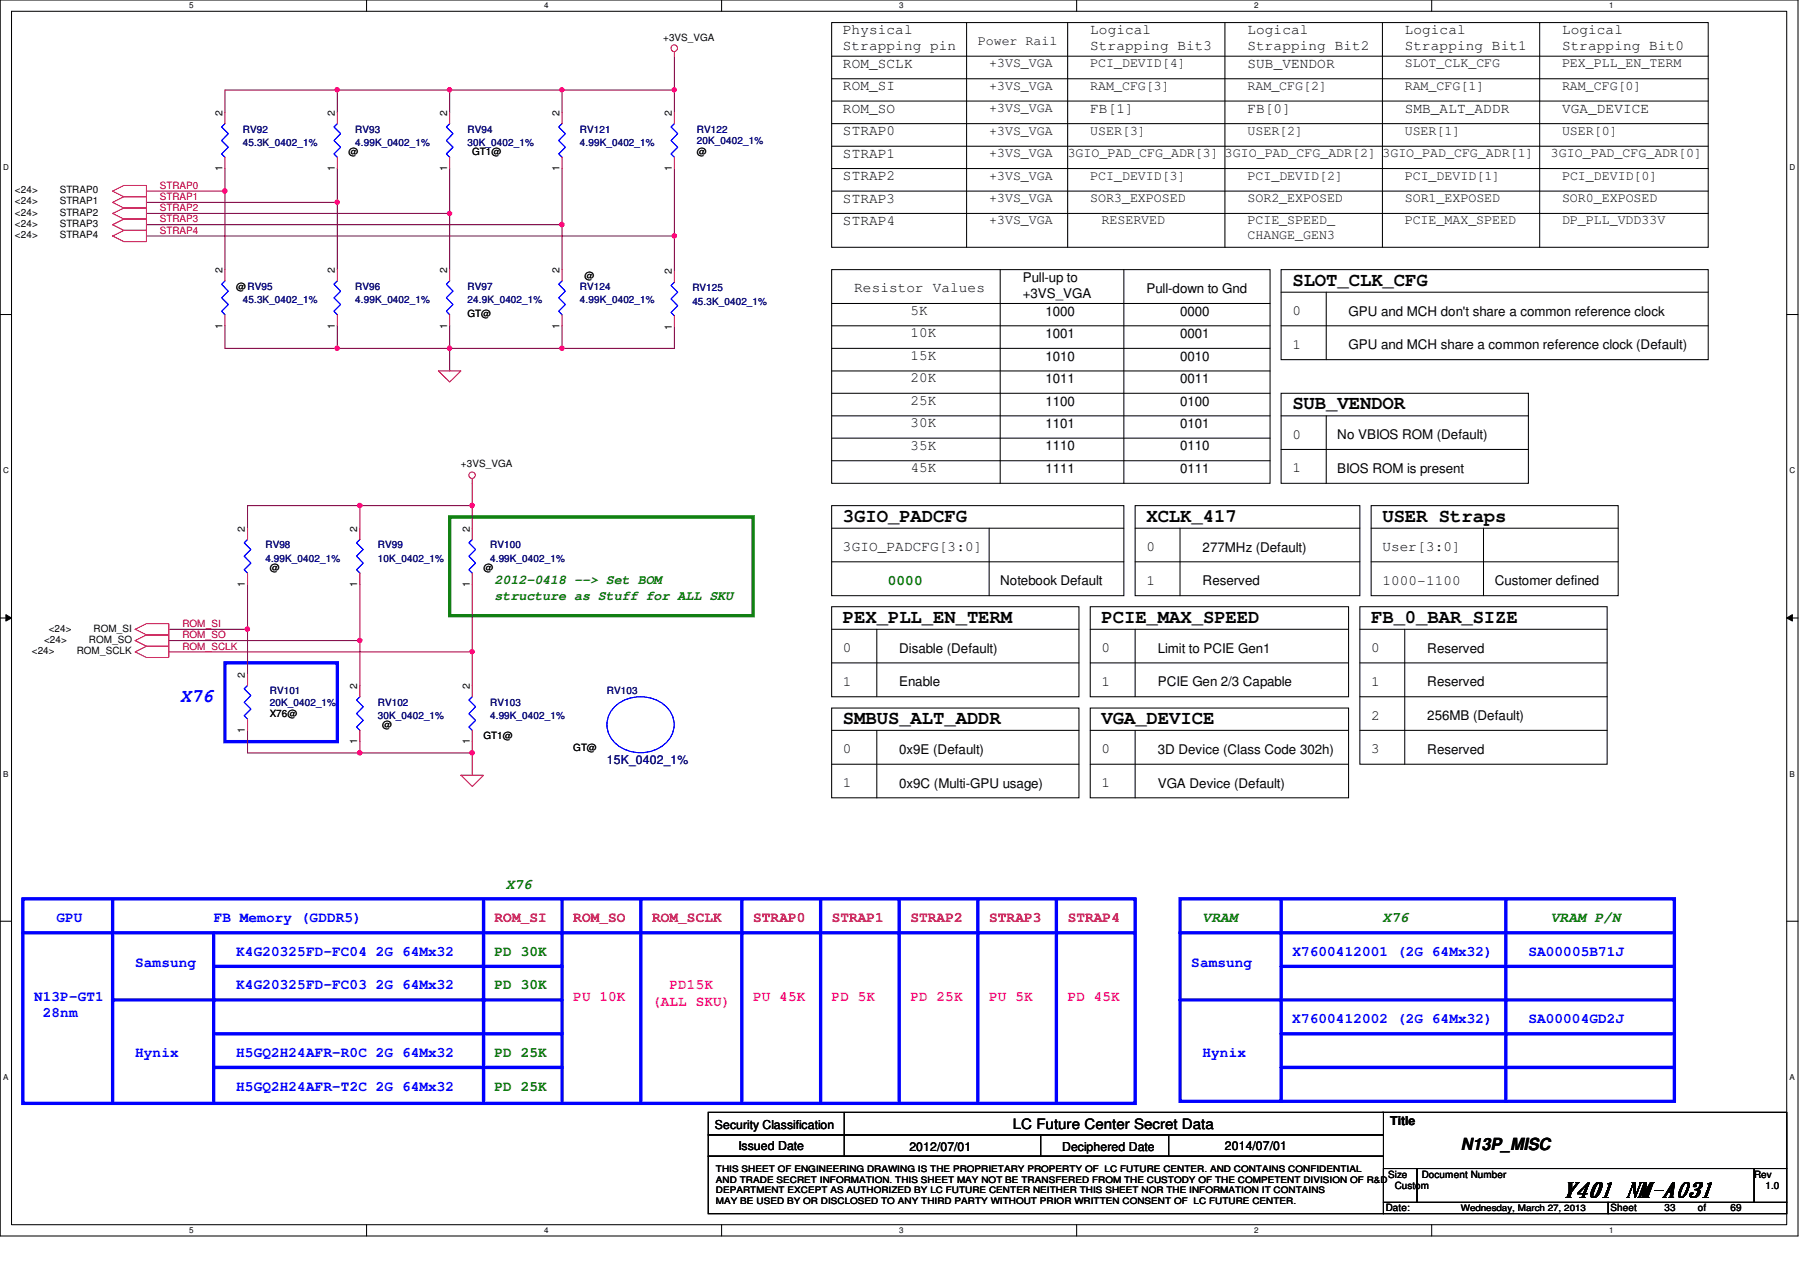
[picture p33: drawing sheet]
<svg xmlns="http://www.w3.org/2000/svg" width="297mm" height="210mm" viewBox="0 0 297 210" stroke-linecap="round" stroke-linejoin="round" font-family="sans-serif">
<defs><g id="words">
<text font-size="3.5" x="257.8" y="197.5">Y401 NM-A031</text>
<g font-size="3.1">
<text x="213.3" y="47.1">SLOT_CLK_CFG</text>
<text x="213.3" y="67.5">SUB_VENDOR</text>
<text x="139.1" y="86.1">3GIO_PADCFG</text>
<text x="189.2" y="86.1">XCLK_417</text>
<text x="228.1" y="86.1">USER Straps</text>
<text x="139.1" y="102.7">PEX_PLL_EN_TERM</text>
<text x="181.8" y="102.7">PCIE_MAX_SPEED</text>
<text x="226.3" y="102.7">FB_0_BAR_SIZE</text>
<text x="139.1" y="119.5">SMBUS_ALT_ADDR</text>
<text x="181.8" y="119.5">VGA_DEVICE</text>
</g>
<text font-size="3.1" fill="#00f" x="29.7" y="115.8">X76</text>
<text font-size="2.8" x="241.1" y="189.8">N13P_MISC</text>
<g font-size="2.4">
<text x="139.1" y="5.6">Physical</text>
<text x="179.9" y="5.6">Logical</text>
<text x="205.9" y="5.6">Logical</text>
<text x="231.8" y="5.6">Logical</text>
<text x="257.8" y="5.6">Logical</text>
<text x="139.1" y="8.2">Strapping pin</text>
<text x="139.1" y="11.2">ROM_SCLK</text>
<text x="179.9" y="8.2">Strapping Bit3</text>
<text x="205.9" y="8.2">Strapping Bit2</text>
<text x="205.9" y="11.2">SUB_VENDOR</text>
<text x="231.8" y="8.2">Strapping Bit1</text>
<text x="257.8" y="8.2">Strapping Bit0</text>
<text x="139.1" y="14.9">ROM_SI</text>
<text x="139.1" y="22.3">STRAP0</text>
<text x="139.1" y="18.6">ROM_SO</text>
<text x="179.9" y="18.6">FB[1]</text>
<text x="205.9" y="18.6">FB[0]</text>
<text x="231.8" y="18.6">SMB_ALT_ADDR</text>
<text x="257.8" y="18.6">VGA_DEVICE</text>
<text x="139.1" y="26">STRAP1</text>
<text x="139.1" y="29.7">STRAP2</text>
<text x="139.1" y="33.4">STRAP3</text>
<text x="139.1" y="37.1">STRAP4</text>
<text x="141" y="48.3">Resistor Values</text>
<text x="150.2" y="52">5K</text>
<text x="213.3" y="52">0</text>
<text x="150.2" y="55.7">10K</text>
<text x="150.2" y="59.4">15K</text>
<text x="213.3" y="57.5">1</text>
<text x="150.2" y="63.1">20K</text>
<text x="150.2" y="66.8">25K</text>
<text x="150.2" y="70.5">30K</text>
<text x="150.2" y="74.2">35K</text>
<text x="150.2" y="77.9">45K</text>
<text x="213.3" y="72.4">0</text>
<text x="213.3" y="77.9">1</text>
<text x="139.1" y="90.9">3GIO_PADCFG[3:0]</text>
<text x="189.2" y="90.9">0</text>
<text x="228.1" y="90.9">User[3:0]</text>
<text x="189.2" y="96.5">1</text>
<text x="228.1" y="96.5">1000-1100</text>
<text x="139.1" y="107.6">0</text>
<text x="181.8" y="107.6">0</text>
<text x="226.3" y="107.6">0</text>
<text x="139.1" y="113.2">1</text>
<text x="181.8" y="113.2">1</text>
<text x="226.3" y="113.2">1</text>
<text x="226.3" y="118.7">2</text>
<text x="139.1" y="124.3">0</text>
<text x="181.8" y="124.3">0</text>
<text x="226.3" y="124.3">3</text>
<text x="139.1" y="129.8">1</text>
<text x="181.8" y="129.8">1</text>
<text x="167.1" y="186.4">LC Future Center Secret Data</text>
</g>
<g font-size="2.4" fill="#008000">
<text x="146.5" y="96.5">0000</text>
<text x="83.5" y="146.6">X76</text>
<text x="198.5" y="152.2">VRAM</text>
<text x="228.1" y="152.2">X76</text>
<text x="255.9" y="152.2">VRAM P/N</text>
<text x="81.6" y="157.7">PD 30K</text>
<text x="81.6" y="163.3">PD 30K</text>
<text x="81.6" y="174.4">PD 25K</text>
<text x="81.6" y="180">PD 25K</text>
</g>
<g font-size="2.4" fill="#00f">
<text x="9.3" y="152.1">GPU</text>
<text x="35.3" y="152.1">FB Memory (GDDR5)</text>
<text x="22.3" y="159.6">Samsung</text>
<text x="39" y="157.7">K4G20325FD-FC04 2G 64Mx32</text>
<text x="196.6" y="159.6">Samsung</text>
<text x="213.3" y="157.7">X7600412001 (2G 64Mx32)</text>
<text x="252.2" y="157.7">SA00005B71J</text>
<text x="5.6" y="165.1">N13P-GT1</text>
<text x="7.1" y="167.8">28nm</text>
<text x="39" y="163.3">K4G20325FD-FC03 2G 64Mx32</text>
<text x="213.3" y="168.8">X7600412002 (2G 64Mx32)</text>
<text x="252.2" y="168.8">SA00004GD2J</text>
<text x="22.3" y="174.4">Hynix</text>
<text x="39" y="174.4">H5GQ2H24AFR-R0C 2G 64Mx32</text>
<text x="39" y="180">H5GQ2H24AFR-T2C 2G 64Mx32</text>
<text x="198.4" y="174.4">Hynix</text>
</g>
<g font-size="2.4" fill="#f00">
<text x="81.6" y="152.1">ROM_SI</text>
<text x="94.6" y="152.1">ROM_SO</text>
<text x="107.6" y="152.1">ROM_SCLK</text>
<text x="124.3" y="152.1">STRAP0</text>
<text x="137.2" y="152.1">STRAP1</text>
<text x="150.2" y="152.1">STRAP2</text>
<text x="163.2" y="152.1">STRAP3</text>
<text x="176.2" y="152.1">STRAP4</text>
</g>
<g font-size="2.4" fill="#f0f">
<text x="94.6" y="165.1">PU 10K</text>
<text x="107.6" y="165.9">(ALL SKU)</text>
<text x="110.5" y="163.3">PD15K</text>
<text x="124.3" y="165.1">PU 45K</text>
<text x="137.2" y="165.1">PD 5K</text>
<text x="150.2" y="165.1">PD 25K</text>
<text x="163.2" y="165.1">PU 5K</text>
<text x="176.2" y="165.1">PD 45K</text>
</g>
<g font-size="2.2">
<text x="161.4" y="7.4">Power Rail</text>
<text x="163.2" y="11.1">+3VS_VGA</text>
<text x="179.9" y="11.1">PCI_DEVID[4]</text>
<text x="231.8" y="11.1">SLOT_CLK_CFG</text>
<text x="257.8" y="11.1">PEX_PLL_EN_TERM</text>
<text x="163.2" y="14.8">+3VS_VGA</text>
<text x="179.9" y="14.8">RAM_CFG[3]</text>
<text x="205.9" y="14.8">RAM_CFG[2]</text>
<text x="231.8" y="14.8">RAM_CFG[1]</text>
<text x="257.8" y="14.8">RAM_CFG[0]</text>
<text x="163.2" y="18.5">+3VS_VGA</text>
<text x="163.2" y="22.2">+3VS_VGA</text>
<text x="179.9" y="22.2">USER[3]</text>
<text x="205.9" y="22.2">USER[2]</text>
<text x="231.8" y="22.2">USER[1]</text>
<text x="257.8" y="22.2">USER[0]</text>
<text x="163.2" y="26">+3VS_VGA</text>
<text x="163.2" y="29.6">+3VS_VGA</text>
<text x="176.2" y="26">3GIO_PAD_CFG_ADR[3]</text>
<text x="179.9" y="29.6">PCI_DEVID[3]</text>
<text x="202.1" y="26">3GIO_PAD_CFG_ADR[2] 3GIO_PAD_CFG_ADR[1]</text>
<text x="205.9" y="29.6">PCI_DEVID[2]</text>
<text x="231.8" y="29.6">PCI_DEVID[1]</text>
<text x="255.9" y="26">3GIO_PAD_CFG_ADR[0]</text>
<text x="257.8" y="29.6">PCI_DEVID[0]</text>
<text x="163.2" y="33.4">+3VS_VGA</text>
<text x="179.9" y="33.4">SOR3_EXPOSED</text>
<text x="205.9" y="33.4">SOR2_EXPOSED</text>
<text x="231.8" y="33.4">SOR1_EXPOSED</text>
<text x="257.8" y="33.4">SOR0_EXPOSED</text>
<text x="163.2" y="37">+3VS_VGA</text>
<text x="181.8" y="37">RESERVED</text>
<text x="205.9" y="37">PCIE_SPEED_</text>
<text x="205.9" y="39.5">CHANGE_GEN3</text>
<text x="231.8" y="37">PCIE_MAX_SPEED</text>
<text x="257.8" y="37">DP_PLL_VDD33V</text>
<text x="168.8" y="46.5">Pull-up to</text>
<text x="168.8" y="49.1">+3VS_VGA</text>
<text x="172.5" y="52.1">1000</text>
<text x="189.2" y="48.4">Pull-down to Gnd</text>
<text x="194.7" y="52.1">0000</text>
<text x="222.5" y="52.1">GPU and MCH don't share a common reference clock</text>
<text x="172.5" y="55.8">1001</text>
<text x="172.5" y="59.5">1010</text>
<text x="194.7" y="55.8">0001</text>
<text x="194.7" y="59.5">0010</text>
<text x="222.5" y="57.7">GPU and MCH share a common reference clock (Default)</text>
<text x="172.5" y="63.2">1011</text>
<text x="194.7" y="63.2">0011</text>
<text x="172.5" y="66.9">1100</text>
<text x="172.5" y="70.7">1101</text>
<text x="194.7" y="66.9">0100</text>
<text x="194.7" y="70.7">0101</text>
<text x="172.5" y="74.3">1110</text>
<text x="194.7" y="74.3">0110</text>
<text x="220.7" y="72.5">No VBIOS ROM (Default)</text>
<text x="172.5" y="78.1">1111</text>
<text x="194.7" y="78.1">0111</text>
<text x="220.7" y="78.1">BIOS ROM is present</text>
<text x="198.5" y="91.1">277MHz (Default)</text>
<text x="165.1" y="96.6">Notebook Default</text>
<text x="198.5" y="96.6">Reserved</text>
<text x="246.7" y="96.6">Customer defined</text>
<text x="148.4" y="107.7">Disable (Default)</text>
<text x="191" y="107.7">Limit to PCIE Gen1</text>
<text x="235.5" y="107.7">Reserved</text>
<text x="148.4" y="113.3">Enable</text>
<text x="191" y="113.3">PCIE Gen 2/3 Capable</text>
<text x="235.5" y="113.3">Reserved</text>
<text x="235.5" y="118.9">256MB (Default)</text>
<text x="148.4" y="124.4">0x9E (Default)</text>
<text x="191" y="124.4">3D Device (Class Code 302h)</text>
<text x="235.5" y="124.4">Reserved</text>
<text x="148.4" y="130">0x9C (Multi-GPU usage)</text>
<text x="191" y="130">VGA Device (Default)</text>
</g>
<g font-size="2.2" fill="#008000">
<text x="81.6" y="96.4">2012-0418 --&gt; Set BOM</text>
<text x="81.6" y="99">structure as Stuff for ALL SKU</text>
</g>
<text font-size="2" fill="#000080" x="100.2" y="126.2">15K_0402_1%</text>
<g font-size="2">
<text x="229.4" y="185.7">Title</text>
<text x="118" y="186.2">Security Classification</text>
<text x="121.9" y="189.7">Issued Date</text>
<text x="150.1" y="189.9">2012/07/01</text>
<text x="175.3" y="189.9">Deciphered Date</text>
<text x="202.1" y="189.7">2014/07/01</text>
</g>
<g font-size="1.7">
<text x="109.4" y="6.7">+3VS_VGA</text>
<text x="36.7" y="19.1" transform="rotate(-90 36.7 19.1)">2</text>
<text x="55.2" y="19.1" transform="rotate(-90 55.2 19.1)">2</text>
<text x="73.8" y="19.1" transform="rotate(-90 73.8 19.1)">2</text>
<text x="92.3" y="19.1" transform="rotate(-90 92.3 19.1)">2</text>
<text x="110.9" y="19.1" transform="rotate(-90 110.9 19.1)">2</text>
<text x="36.7" y="28.2" transform="rotate(-90 36.7 28.2)">1</text>
<text x="55.2" y="28.2" transform="rotate(-90 55.2 28.2)">1</text>
<text x="57.5" y="25.6">@</text>
<text x="73.8" y="28.2" transform="rotate(-90 73.8 28.2)">1</text>
<text x="77.9" y="25.6">GT1@</text>
<text x="92.3" y="28.2" transform="rotate(-90 92.3 28.2)">1</text>
<text x="110.9" y="28.2" transform="rotate(-90 110.9 28.2)">1</text>
<text x="115" y="25.6">@</text>
<text x="2.5" y="31.9">&lt;24&gt;</text>
<text x="2.5" y="33.7">&lt;24&gt;</text>
<text x="2.5" y="35.6">&lt;24&gt;</text>
<text x="9.9" y="31.9">STRAP0</text>
<text x="9.9" y="33.7">STRAP1</text>
<text x="9.9" y="35.6">STRAP2</text>
<text x="2.5" y="37.5">&lt;24&gt;</text>
<text x="2.5" y="39.3">&lt;24&gt;</text>
<text x="9.9" y="37.5">STRAP3</text>
<text x="9.9" y="39.3">STRAP4</text>
<text x="36.7" y="45" transform="rotate(-90 36.7 45)">2</text>
<text x="39" y="47.8">@RV95</text>
<text x="55.2" y="45" transform="rotate(-90 55.2 45)">2</text>
<text x="73.8" y="45" transform="rotate(-90 73.8 45)">2</text>
<text x="92.3" y="45" transform="rotate(-90 92.3 45)">2</text>
<text x="96.5" y="46">@</text>
<text x="110.9" y="45.3" transform="rotate(-90 110.9 45.3)">2</text>
<text x="77.2" y="52.3">GT@</text>
<text x="36.7" y="54.2" transform="rotate(-90 36.7 54.2)">1</text>
<text x="55.2" y="54.2" transform="rotate(-90 55.2 54.2)">1</text>
<text x="73.8" y="54.2" transform="rotate(-90 73.8 54.2)">1</text>
<text x="92.3" y="54.2" transform="rotate(-90 92.3 54.2)">1</text>
<text x="110.9" y="54.4" transform="rotate(-90 110.9 54.4)">1</text>
<text x="76.1" y="77.1">+3VS_VGA</text>
<text x="40.4" y="87.7" transform="rotate(-90 40.4 87.7)">2</text>
<text x="59" y="87.7" transform="rotate(-90 59 87.7)">2</text>
<text x="77.5" y="87.7" transform="rotate(-90 77.5 87.7)">2</text>
<text x="44.5" y="94.2">@</text>
<text x="79.8" y="94.2">@</text>
<text x="40.4" y="96.9" transform="rotate(-90 40.4 96.9)">1</text>
<text x="59" y="96.9" transform="rotate(-90 59 96.9)">1</text>
<text x="77.5" y="96.9" transform="rotate(-90 77.5 96.9)">1</text>
<text x="5.2" y="107.9">&lt;24&gt;</text>
<text x="7.3" y="106.1">&lt;24&gt;</text>
<text x="8" y="104.2">&lt;24&gt;</text>
<text x="12.7" y="107.9">ROM_SCLK</text>
<text x="14.7" y="106.1">ROM_SO</text>
<text x="15.4" y="104.2">ROM_SI</text>
<text x="40.4" y="111.8" transform="rotate(-90 40.4 111.8)">2</text>
<text x="59" y="113.7" transform="rotate(-90 59 113.7)">2</text>
<text x="77.5" y="113.7" transform="rotate(-90 77.5 113.7)">2</text>
<text x="44.5" y="118.3">X76@</text>
<text x="40.4" y="120.9" transform="rotate(-90 40.4 120.9)">1</text>
<text x="59" y="122.8" transform="rotate(-90 59 122.8)">1</text>
<text x="63.1" y="120.1">@</text>
<text x="77.5" y="122.8" transform="rotate(-90 77.5 122.8)">1</text>
<text x="79.8" y="122">GT1@</text>
<text x="94.6" y="123.9">GT@</text>
<text x="229.1" y="194.3">Size</text>
<text x="230.2" y="196.2">Custom</text>
<text x="234.6" y="194.3">Document Number</text>
<text x="289.5" y="194.3">Rev</text>
<text x="291.3" y="196.2">1.0</text>
<text x="228.7" y="199.9">Date:</text>
<text x="265.8" y="199.9">Sheet</text>
<text x="274.7" y="199.9">33</text>
<text x="280.2" y="199.9">of</text>
<text x="285.6" y="199.9">69</text>
</g>
<g font-size="1.7" fill="#000080">
<text x="40.1" y="21.9">RV92</text>
<text x="58.6" y="21.9">RV93</text>
<text x="77.2" y="21.9">RV94</text>
<text x="95.7" y="21.9">RV121</text>
<text x="115" y="21.9">RV122</text>
<text x="115" y="23.7">20K_0402_1%</text>
<text x="40.1" y="24.1">45.3K_0402_1%</text>
<text x="58.6" y="24.1">4.99K_0402_1%</text>
<text x="77.2" y="24.1">30K_0402_1%</text>
<text x="95.7" y="24.1">4.99K_0402_1%</text>
<text x="58.6" y="47.8">RV96</text>
<text x="77.2" y="47.8">RV97</text>
<text x="95.7" y="47.8">RV124</text>
<text x="40.1" y="50.1">45.3K_0402_1%</text>
<text x="58.6" y="50.1">4.99K_0402_1%</text>
<text x="77.2" y="50.1">24.9K_0402_1%</text>
<text x="95.7" y="50.1">4.99K_0402_1%</text>
<text x="114.3" y="48">RV125</text>
<text x="114.3" y="50.2">45.3K_0402_1%</text>
<text x="43.8" y="90.5">RV98</text>
<text x="43.8" y="92.7">4.99K_0402_1%</text>
<text x="62.4" y="90.5">RV99</text>
<text x="62.4" y="92.7">10K_0402_1%</text>
<text x="80.9" y="90.5">RV100</text>
<text x="80.9" y="92.7">4.99K_0402_1%</text>
<text x="44.5" y="114.6">RV101</text>
<text x="44.5" y="116.5">20K_0402_1%</text>
<text x="62.4" y="116.5">RV102</text>
<text x="62.4" y="118.7">30K_0402_1%</text>
<text x="80.9" y="116.5">RV103</text>
<text x="80.9" y="118.7">4.99K_0402_1%</text>
<text x="100.2" y="114.6">RV103</text>
</g>
<g font-size="1.7" fill="#f00">
<text x="26.4" y="31.2">STRAP0</text>
<text x="26.4" y="34.8">STRAP2</text>
<text x="26.4" y="33">STRAP1</text>
<text x="26.4" y="38.6">STRAP4</text>
<text x="26.4" y="36.7">STRAP3</text>
<text x="30.1" y="103.5">ROM_SI</text>
<text x="30.1" y="105.3">ROM_SO</text>
<text x="30.1" y="107.2">ROM_SCLK</text>
</g>
<g font-size="1.5">
<text x="118.1" y="193.5">THIS SHEET OF ENGINEERING DRAWING IS THE PROPRIETARY PROPERTY OF LC FUTURE CENTER. AND CONTAINS CONFIDENTIAL</text>
<text x="118.1" y="195.2">AND TRADE SECRET INFORMATION. THIS SHEET MAY NOT BE TRANSFERED FROM THE CUSTODY OF THE COMPETENT DIVISION OF R&amp;D</text>
<text x="118.1" y="196.9">DEPARTMENT EXCEPT AS AUTHORIZED BY LC FUTURE CENTER NEITHER THIS SHEET NOR THE INFORMATION IT CONTAINS</text>
<text x="118.1" y="198.7">MAY BE USED BY OR DISCLOSED TO ANY THIRD PARTY WITHOUT PRIOR WRITTEN CONSENT OF LC FUTURE CENTER.</text>
<text x="241.1" y="199.8">Wednesday, March 27, 2013</text>
</g>
<g font-size="1.3">
<text x="31.2" y="1.4">5</text>
<text x="89.8" y="1.4">4</text>
<text x="148.4" y="1.4">3</text>
<text x="207" y="1.4">2</text>
<text x="265.6" y="1.4">1</text>
<text x=".5" y="28.1">D</text>
<text x="295.3" y="28.1">D</text>
<text x=".5" y="78.1">C</text>
<text x="295.3" y="78.1">C</text>
<text x=".5" y="128.2">B</text>
<text x="295.3" y="128.2">B</text>
<text x=".5" y="178.2">A</text>
<text x="295.3" y="178.2">A</text>
<text x="31.2" y="203.5">5</text>
<text x="89.8" y="203.5">4</text>
<text x="148.4" y="203.5">3</text>
<text x="207" y="203.5">2</text>
<text x="265.6" y="203.5">1</text>
</g>
</g></defs>
<path d="M0 0h296.7v204h-296.7zM1.9 1.9h292.9v200.2h-292.9z" fill="none" stroke="#000" stroke-width=".17"/>
<g fill="#fff">
<path d="M31.2 .2h.7v1.5h-.7z"/>
<path d="M31.2 202.3h.7v1.5h-.7z"/>
</g>
<path d="M60.5 0v1.9M60.5 202.1v1.9" fill="none" stroke="#000" stroke-width=".17"/>
<g fill="#fff">
<path d="M89.8 .2h.7v1.5h-.7z"/>
<path d="M89.8 202.3h.7v1.5h-.7z"/>
</g>
<path d="M119.1 0v1.9M119.1 202.1v1.9" fill="none" stroke="#000" stroke-width=".17"/>
<g fill="#fff">
<path d="M148.4 .2h.7v1.5h-.7z"/>
<path d="M148.4 202.3h.7v1.5h-.7z"/>
</g>
<path d="M177.7 0v1.9M177.7 202.1v1.9" fill="none" stroke="#000" stroke-width=".17"/>
<g fill="#fff">
<path d="M207 .2h.7v1.5h-.7z"/>
<path d="M207 202.3h.7v1.5h-.7z"/>
</g>
<path d="M236.3 0v1.9M236.3 202.1v1.9" fill="none" stroke="#000" stroke-width=".17"/>
<g fill="#fff">
<path d="M265.6 .2h.7v1.5h-.7z"/>
<path d="M265.6 202.3h.7v1.5h-.7z"/>
<path d="M.5 26.9h.9v1.5h-.9z"/>
<path d="M295.3 26.9h.9v1.5h-.9z"/>
<path d="M.5 76.9h.9v1.5h-.9z"/>
<path d="M295.3 76.9h.9v1.5h-.9z"/>
</g>
<path d="M0 51.9h1.9M294.8 51.9h1.9" fill="none" stroke="#000" stroke-width=".17"/>
<g fill="#fff">
<path d="M.5 127h.9v1.5h-.9z"/>
<path d="M295.3 127h.9v1.5h-.9z"/>
</g>
<path d="M0 102h1.9M1 101.4l.9 .6-.9 .5zM294.8 102l1-.6v1.1zM294.8 102h1.9" fill="none" stroke="#000" stroke-width=".17"/>
<path d="M1 101.4l.9 .6-.9 .5zM294.8 102l1-.6v1.1z" fill="#000"/>
<g fill="#fff">
<path d="M.5 177h.8v1.5h-.8z"/>
<path d="M295.3 177h.8v1.5h-.8z"/>
</g>
<g fill="none" stroke="#000" stroke-width=".17">
<path d="M137.2 16.7h144.7M137.2 13h144.7M137.2 9.3h144.7M137.2 3.7h144.7v37.1h-144.7zM159.5 3.7v37.1M176.2 3.7v37.1M202.1 3.7v37.1M228.1 3.7v37.1M254.1 3.7v37.1M137.2 27.8h144.7M137.2 24.1h144.7M137.2 20.4h144.7"/>
<path d="M137.2 31.5h144.7M137.2 35.2h144.7M137.2 50.1h72.4M137.2 53.8h72.4M137.2 57.5h72.4M137.2 44.5h72.4v35.3h-72.4zM165.1 44.5v35.3M185.5 44.5v35.3M211.4 44.5h70.5v14.9h-70.5zM211.4 48.2h70.5M211.4 53.8h70.5M218.9 48.2v11.2"/>
<path d="M137.2 61.2h72.4M137.2 64.9h72.4M137.2 68.6h72.4M137.2 72.3h72.4M137.2 76h72.4M211.4 64.9h40.8v14.9h-40.8zM211.4 68.6h40.8M211.4 74.2h40.8M218.9 68.6v11.2M137.2 87.2h48.3M137.2 92.7h48.3M137.2 83.4h48.3v14.9h-48.3z"/>
<path d="M163.2 87.2v11.1M187.3 87.2h37.1M187.3 92.7h37.1M187.3 83.4h37.1v14.9h-37.1zM194.7 87.2v11.1M226.3 83.4h40.7v14.9h-40.7zM226.3 87.2h40.7M226.3 92.7h40.7M244.8 87.2v11.1M137.2 103.8h40.9M137.2 109.4h40.9M137.2 116.8h40.9v14.9h-40.9z"/>
<path d="M137.2 100.1h40.9v14.9h-40.9zM144.7 103.8v11.2M179.9 103.8h42.6M179.9 109.4h42.6M179.9 116.8h42.6v14.9h-42.6zM179.9 100.1h42.6v14.9h-42.6zM187.3 103.8v11.2M224.4 103.8h40.8M224.4 109.4h40.8M224.4 115h40.8M224.4 100.1h40.8v26h-40.8zM231.8 103.8v22.3"/>
<path d="M137.2 120.5h40.9M137.2 126.1h40.9M144.7 120.5v11.2M179.9 120.5h42.6M179.9 126.1h42.6M187.3 120.5v11.2M224.4 120.5h40.8M0 152h1.9M294.8 152h1.9"/>
</g>
<g fill="none" stroke="#00f" stroke-width=".55">
<path d="M37.1 109.4h18.6v13h-18.6zM3.8 148.3h183.5v33.8h-183.5zM3.8 153.9h183.5M18.6 148.3v33.4M35.3 153.9v27.8M35.3 159.5h57.4M79.8 148.3v33.4M92.7 148.3v33.4M105.7 148.3v33.4M122.4 148.3v33.4M135.4 148.3v33.4M148.4 148.3v33.4"/>
<path d="M161.4 148.3v33.4M174.3 148.3v33.4M194.7 153.9h81.6M194.7 148.3h81.6v33.4h-81.6zM211.4 159.5h64.9M211.4 148.3v33.4M248.5 148.3v33.4M18.6 165h74.1M35.3 170.6h57.4M35.3 176.1h57.4M194.7 165h81.6M211.4 170.6h64.9"/>
<path d="M211.4 176.1h64.9"/>
</g>
<path d="M74.2 85.3h50.1v16.3h-50.1z" fill="none" stroke="#008000" stroke-width=".55"/>
<path d="M24.2 31.5h12.9M24.2 35.2h50" fill="none" stroke="#800040" stroke-width=".17"/>
<circle cx="74.2" cy="35.2" r=".36" fill="#f0f"/>
<circle cx="74.2" cy="35.2" r=".36" fill="none" stroke="#f0f" stroke-width=".17"/>
<path d="M24.2 33.4h31.5" fill="none" stroke="#800040" stroke-width=".17"/>
<circle cx="55.6" cy="33.4" r=".36" fill="#f0f"/>
<circle cx="55.6" cy="33.4" r=".36" fill="none" stroke="#f0f" stroke-width=".17"/>
<path d="M37.1 14.9v3.6M55.7 14.9h18.5v3.6" fill="none" stroke="#800040" stroke-width=".17"/>
<circle cx="55.6" cy="14.8" r=".36" fill="#f0f"/>
<circle cx="55.6" cy="14.8" r=".36" fill="none" stroke="#f0f" stroke-width=".17"/>
<path d="M27.9 103.8h12.9" fill="none" stroke="#800040" stroke-width=".17"/>
<circle cx="40.8" cy="103.8" r=".37" fill="#f0f"/>
<circle cx="40.8" cy="103.8" r=".37" fill="none" stroke="#f0f" stroke-width=".17"/>
<path d="M27.9 105.7h31.5" fill="none" stroke="#800040" stroke-width=".17"/>
<circle cx="59.4" cy="105.7" r=".37" fill="#f0f"/>
<circle cx="59.4" cy="105.7" r=".37" fill="none" stroke="#f0f" stroke-width=".17"/>
<path d="M40.8 96.4v7.4M59.4 96.4v9.3M40.8 120.5v3.7h18.6M59.4 124.2h18.5v3.7M59.4 122.4v1.8" fill="none" stroke="#800040" stroke-width=".17"/>
<circle cx="77.9" cy="124.2" r=".37" fill="#f0f"/>
<circle cx="77.9" cy="124.2" r=".37" fill="none" stroke="#f0f" stroke-width=".17"/>
<circle cx="59.4" cy="124.2" r=".37" fill="#f0f"/>
<circle cx="59.4" cy="124.2" r=".37" fill="none" stroke="#f0f" stroke-width=".17"/>
<path d="M111.3 9.3v5.6M37.1 53.8v3.7M55.7 57.5h18.5v3.7M40.8 87.2v-3.8h18.6v3.8M40.8 103.8v7.5M59.4 105.7v7.4M77.9 107.6v5.5M77.9 122.4v1.8" fill="none" stroke="#800040" stroke-width=".17"/>
<circle cx="74.2" cy="57.5" r=".37" fill="#f0f"/>
<circle cx="74.2" cy="57.5" r=".37" fill="none" stroke="#f0f" stroke-width=".17"/>
<circle cx="55.6" cy="57.5" r=".37" fill="#f0f"/>
<circle cx="55.6" cy="57.5" r=".37" fill="none" stroke="#f0f" stroke-width=".17"/>
<path d="M24.2 38.9h87.1M74.2 53.8v3.7" fill="none" stroke="#800040" stroke-width=".17"/>
<circle cx="111.3" cy="38.9" r=".37" fill="#f0f"/>
<circle cx="111.3" cy="38.9" r=".37" fill="none" stroke="#f0f" stroke-width=".17"/>
<path d="M24.2 37.1h68.5" fill="none" stroke="#800040" stroke-width=".17"/>
<circle cx="92.7" cy="37.1" r=".37" fill="#f0f"/>
<circle cx="92.7" cy="37.1" r=".37" fill="none" stroke="#f0f" stroke-width=".17"/>
<path d="M74.2 14.9h18.5M92.7 27.8v9.3M111.3 27.8v11.1" fill="none" stroke="#800040" stroke-width=".17"/>
<circle cx="74.2" cy="14.8" r=".36" fill="#f0f"/>
<circle cx="74.2" cy="14.8" r=".36" fill="none" stroke="#f0f" stroke-width=".17"/>
<circle cx="92.7" cy="14.8" r=".36" fill="#f0f"/>
<circle cx="92.7" cy="14.8" r=".36" fill="none" stroke="#f0f" stroke-width=".17"/>
<path d="M111.3 18.5v-3.6h-18.6v3.6M37.1 27.8v3.7M74.2 27.8v7.4" fill="none" stroke="#800040" stroke-width=".17"/>
<circle cx="111.3" cy="14.8" r=".36" fill="#f0f"/>
<circle cx="111.3" cy="14.8" r=".36" fill="none" stroke="#f0f" stroke-width=".17"/>
<path d="M92.7 53.8v3.7h18.6v-3.5" fill="none" stroke="#800040" stroke-width=".17"/>
<circle cx="92.7" cy="57.5" r=".37" fill="#f0f"/>
<circle cx="92.7" cy="57.5" r=".37" fill="none" stroke="#f0f" stroke-width=".17"/>
<path d="M37.1 31.5v13M74.2 35.2v9.3M92.7 37.1v7.4M111.3 38.9v5.8M74.2 57.5h18.5" fill="none" stroke="#800040" stroke-width=".17"/>
<circle cx="37.1" cy="31.5" r=".37" fill="#f0f"/>
<circle cx="37.1" cy="31.5" r=".37" fill="none" stroke="#f0f" stroke-width=".17"/>
<path d="M59.4 83.4h18.5M27.9 107.6h50" fill="none" stroke="#800040" stroke-width=".17"/>
<circle cx="77.9" cy="83.4" r=".37" fill="#f0f"/>
<circle cx="77.9" cy="83.4" r=".37" fill="none" stroke="#f0f" stroke-width=".17"/>
<circle cx="59.4" cy="83.4" r=".37" fill="#f0f"/>
<circle cx="59.4" cy="83.4" r=".37" fill="none" stroke="#f0f" stroke-width=".17"/>
<path d="M37.1 14.9h18.6v3.6M55.7 27.8v16.7M55.7 53.8v3.7h-18.6M77.9 79.8v3.6M77.9 96.4v11.2" fill="none" stroke="#800040" stroke-width=".17"/>
<circle cx="77.9" cy="107.5" r=".36" fill="#f0f"/>
<circle cx="77.9" cy="107.5" r=".36" fill="none" stroke="#f0f" stroke-width=".17"/>
<path d="M77.9 83.4v3.8" fill="none" stroke="#800040" stroke-width=".17"/>
<g fill="none" stroke="#f00" stroke-width=".17">
<path d="M37.1 18.5v1.9M55.7 18.5v1.9M74.2 18.5v1.9M92.7 18.5v1.9M111.3 8.6v.7M111.3 18.5v1.9M18.6 31.5l1.8-.9h3.8v1.9h-3.8zM18.6 33.4l1.8-.9h3.8v1.8h-3.8zM18.6 35.2l1.8-.9h3.8v1.9h-3.8zM18.6 37.1l1.8-.9h3.8v1.8h-3.8zM18.6 38.9l1.8-.9h3.8v1.9h-3.8zM37.1 26v1.8"/>
<path d="M55.7 26v1.8M74.2 26v1.8M92.7 26v1.8M111.3 26v1.8M37.1 51.9v1.9M37.1 44.5v1.9M55.7 51.9v1.9M55.7 44.5v1.9M74.2 51.9v1.9M74.2 44.5v1.9M92.7 51.9v1.9M92.7 44.5v1.9"/>
<path d="M111.3 52.1v1.9M111.3 44.7v1.9M72.3 61.2h3.8l-1.9 1.8zM77.9 79v.8M40.8 94.6v1.8M40.8 87.2v1.8M59.4 94.6v1.8M59.4 87.2v1.8M77.9 94.6v1.8M77.9 87.2v1.8M22.3 103.8l1.9-.9h3.7v1.9h-3.7zM22.3 105.7l1.9-.9h3.7v1.8h-3.7z"/>
<path d="M22.3 107.6l1.9-1h3.7v1.9h-3.7zM40.8 118.7v1.8M40.8 111.3v1.8M59.4 113.1v1.9M77.9 113.1v1.9M59.4 120.5v1.9M76.1 127.9h3.7l-1.9 1.9zM77.9 120.5v1.9"/>
<circle cx="111.3" cy="8" r=".55"/>
<circle cx="77.9" cy="78.4" r=".54"/>
</g>
<path d="M116.9 183.6h111.4v3.7h-111.4zM116.9 187.3h111.4v3.5h-111.4zM116.9 190.8h111.4v9.5h-111.4zM139.3 183.6v7.2M171.7 187.3v3.5M192.9 187.3v3.5M228.1 183.6h66.7v9.2M228.3 192.8h5.5v5.6h-5.5zM228.3 198.4h37.1v1.9h-37.1zM233.8 192.8h55.7v5.6h-55.7zM265.4 198.4h29.4v1.9h-29.4zM289.5 192.8h5.3v5.6h-5.3z" fill="none" stroke="#000" stroke-width=".17"/>
<g fill="none" stroke="#00f" stroke-width=".17">
<path d="M37.1 20.4l-.5 .6 1.1 1.1-1.1 1.1 1.1 1.1-1.1 1.1 .5 .6M55.7 20.4l-.6 .6 1.1 1.1-1.1 1.1 1.1 1.1-1.1 1.1 .6 .6M74.2 20.4l-.5 .6 1.1 1.1-1.1 1.1 1.1 1.1-1.1 1.1 .5 .6M92.7 20.4l-.5 .6 1.1 1.1-1.1 1.1 1.1 1.1-1.1 1.1 .5 .6M111.3 20.4l-.6 .6 1.1 1.1-1.1 1.1 1.1 1.1-1.1 1.1 .6 .6M37.1 46.4l-.5 .5 1.1 1.1-1.1 1.1 1.1 1.1-1.1 1.2 .5 .5M55.7 46.4l-.6 .5 1.1 1.1-1.1 1.1 1.1 1.1-1.1 1.2 .6 .5M74.2 46.4l-.5 .5 1.1 1.1-1.1 1.1 1.1 1.1-1.1 1.2 .5 .5M92.7 46.4l-.5 .5 1.1 1.1-1.1 1.1 1.1 1.1-1.1 1.2 .5 .5M111.3 46.6l-.6 .5 1.1 1.1-1.1 1.1 1.1 1.2-1.1 1.1 .6 .5M40.8 89l-.5 .6 1.1 1.1-1.1 1.1 1.1 1.1-1.1 1.1 .5 .6M59.4 89l-.6 .6 1.1 1.1-1.1 1.1 1.1 1.1-1.1 1.1 .6 .6"/>
<path d="M77.9 89l-.5 .6 1.1 1.1-1.1 1.1 1.1 1.1-1.1 1.1 .5 .6M40.8 113.1l-.5 .6 1.1 1.1-1.1 1.1 1.1 1.1-1.1 1.1 .5 .6M59.4 115l-.6 .5 1.1 1.1-1.1 1.2 1.1 1.1-1.1 1.1 .6 .5M77.9 115l-.5 .5 1.1 1.1-1.1 1.2 1.1 1.1-1.1 1.1 .5 .5M101.5 116.6a6.3 6.3 0 0 1 9 .6 4.2 4.2 0 0 1-2 6.4 6 6 0 0 1-8-2.4 4.1 4.1 0 0 1 1-4.6z"/>
</g>
<circle cx="74.2" cy="35.2" r=".36" fill="#f0f"/>
<circle cx="74.2" cy="35.2" r=".36" fill="none" stroke="#f0f" stroke-width=".17"/>
<circle cx="55.6" cy="33.4" r=".36" fill="#f0f"/>
<circle cx="55.6" cy="33.4" r=".36" fill="none" stroke="#f0f" stroke-width=".17"/>
<circle cx="55.6" cy="14.8" r=".36" fill="#f0f"/>
<circle cx="55.6" cy="14.8" r=".36" fill="none" stroke="#f0f" stroke-width=".17"/>
<circle cx="40.8" cy="103.8" r=".37" fill="#f0f"/>
<circle cx="40.8" cy="103.8" r=".37" fill="none" stroke="#f0f" stroke-width=".17"/>
<circle cx="59.4" cy="105.7" r=".37" fill="#f0f"/>
<circle cx="59.4" cy="105.7" r=".37" fill="none" stroke="#f0f" stroke-width=".17"/>
<circle cx="77.9" cy="124.2" r=".37" fill="#f0f"/>
<circle cx="77.9" cy="124.2" r=".37" fill="none" stroke="#f0f" stroke-width=".17"/>
<circle cx="59.4" cy="124.2" r=".37" fill="#f0f"/>
<circle cx="59.4" cy="124.2" r=".37" fill="none" stroke="#f0f" stroke-width=".17"/>
<circle cx="74.2" cy="57.5" r=".37" fill="#f0f"/>
<circle cx="74.2" cy="57.5" r=".37" fill="none" stroke="#f0f" stroke-width=".17"/>
<circle cx="55.6" cy="57.5" r=".37" fill="#f0f"/>
<circle cx="55.6" cy="57.5" r=".37" fill="none" stroke="#f0f" stroke-width=".17"/>
<circle cx="111.3" cy="38.9" r=".37" fill="#f0f"/>
<circle cx="111.3" cy="38.9" r=".37" fill="none" stroke="#f0f" stroke-width=".17"/>
<circle cx="92.7" cy="37.1" r=".37" fill="#f0f"/>
<circle cx="92.7" cy="37.1" r=".37" fill="none" stroke="#f0f" stroke-width=".17"/>
<circle cx="74.2" cy="14.8" r=".36" fill="#f0f"/>
<circle cx="74.2" cy="14.8" r=".36" fill="none" stroke="#f0f" stroke-width=".17"/>
<circle cx="92.7" cy="14.8" r=".36" fill="#f0f"/>
<circle cx="92.7" cy="14.8" r=".36" fill="none" stroke="#f0f" stroke-width=".17"/>
<circle cx="111.3" cy="14.8" r=".36" fill="#f0f"/>
<circle cx="111.3" cy="14.8" r=".36" fill="none" stroke="#f0f" stroke-width=".17"/>
<circle cx="92.7" cy="57.5" r=".37" fill="#f0f"/>
<circle cx="92.7" cy="57.5" r=".37" fill="none" stroke="#f0f" stroke-width=".17"/>
<circle cx="37.1" cy="31.5" r=".37" fill="#f0f"/>
<circle cx="37.1" cy="31.5" r=".37" fill="none" stroke="#f0f" stroke-width=".17"/>
<circle cx="77.9" cy="83.4" r=".37" fill="#f0f"/>
<circle cx="77.9" cy="83.4" r=".37" fill="none" stroke="#f0f" stroke-width=".17"/>
<circle cx="59.4" cy="83.4" r=".37" fill="#f0f"/>
<circle cx="59.4" cy="83.4" r=".37" fill="none" stroke="#f0f" stroke-width=".17"/>
<circle cx="77.9" cy="107.5" r=".36" fill="#f0f"/>
<circle cx="77.9" cy="107.5" r=".36" fill="none" stroke="#f0f" stroke-width=".17"/>
<use href="#words"/>
</svg>
